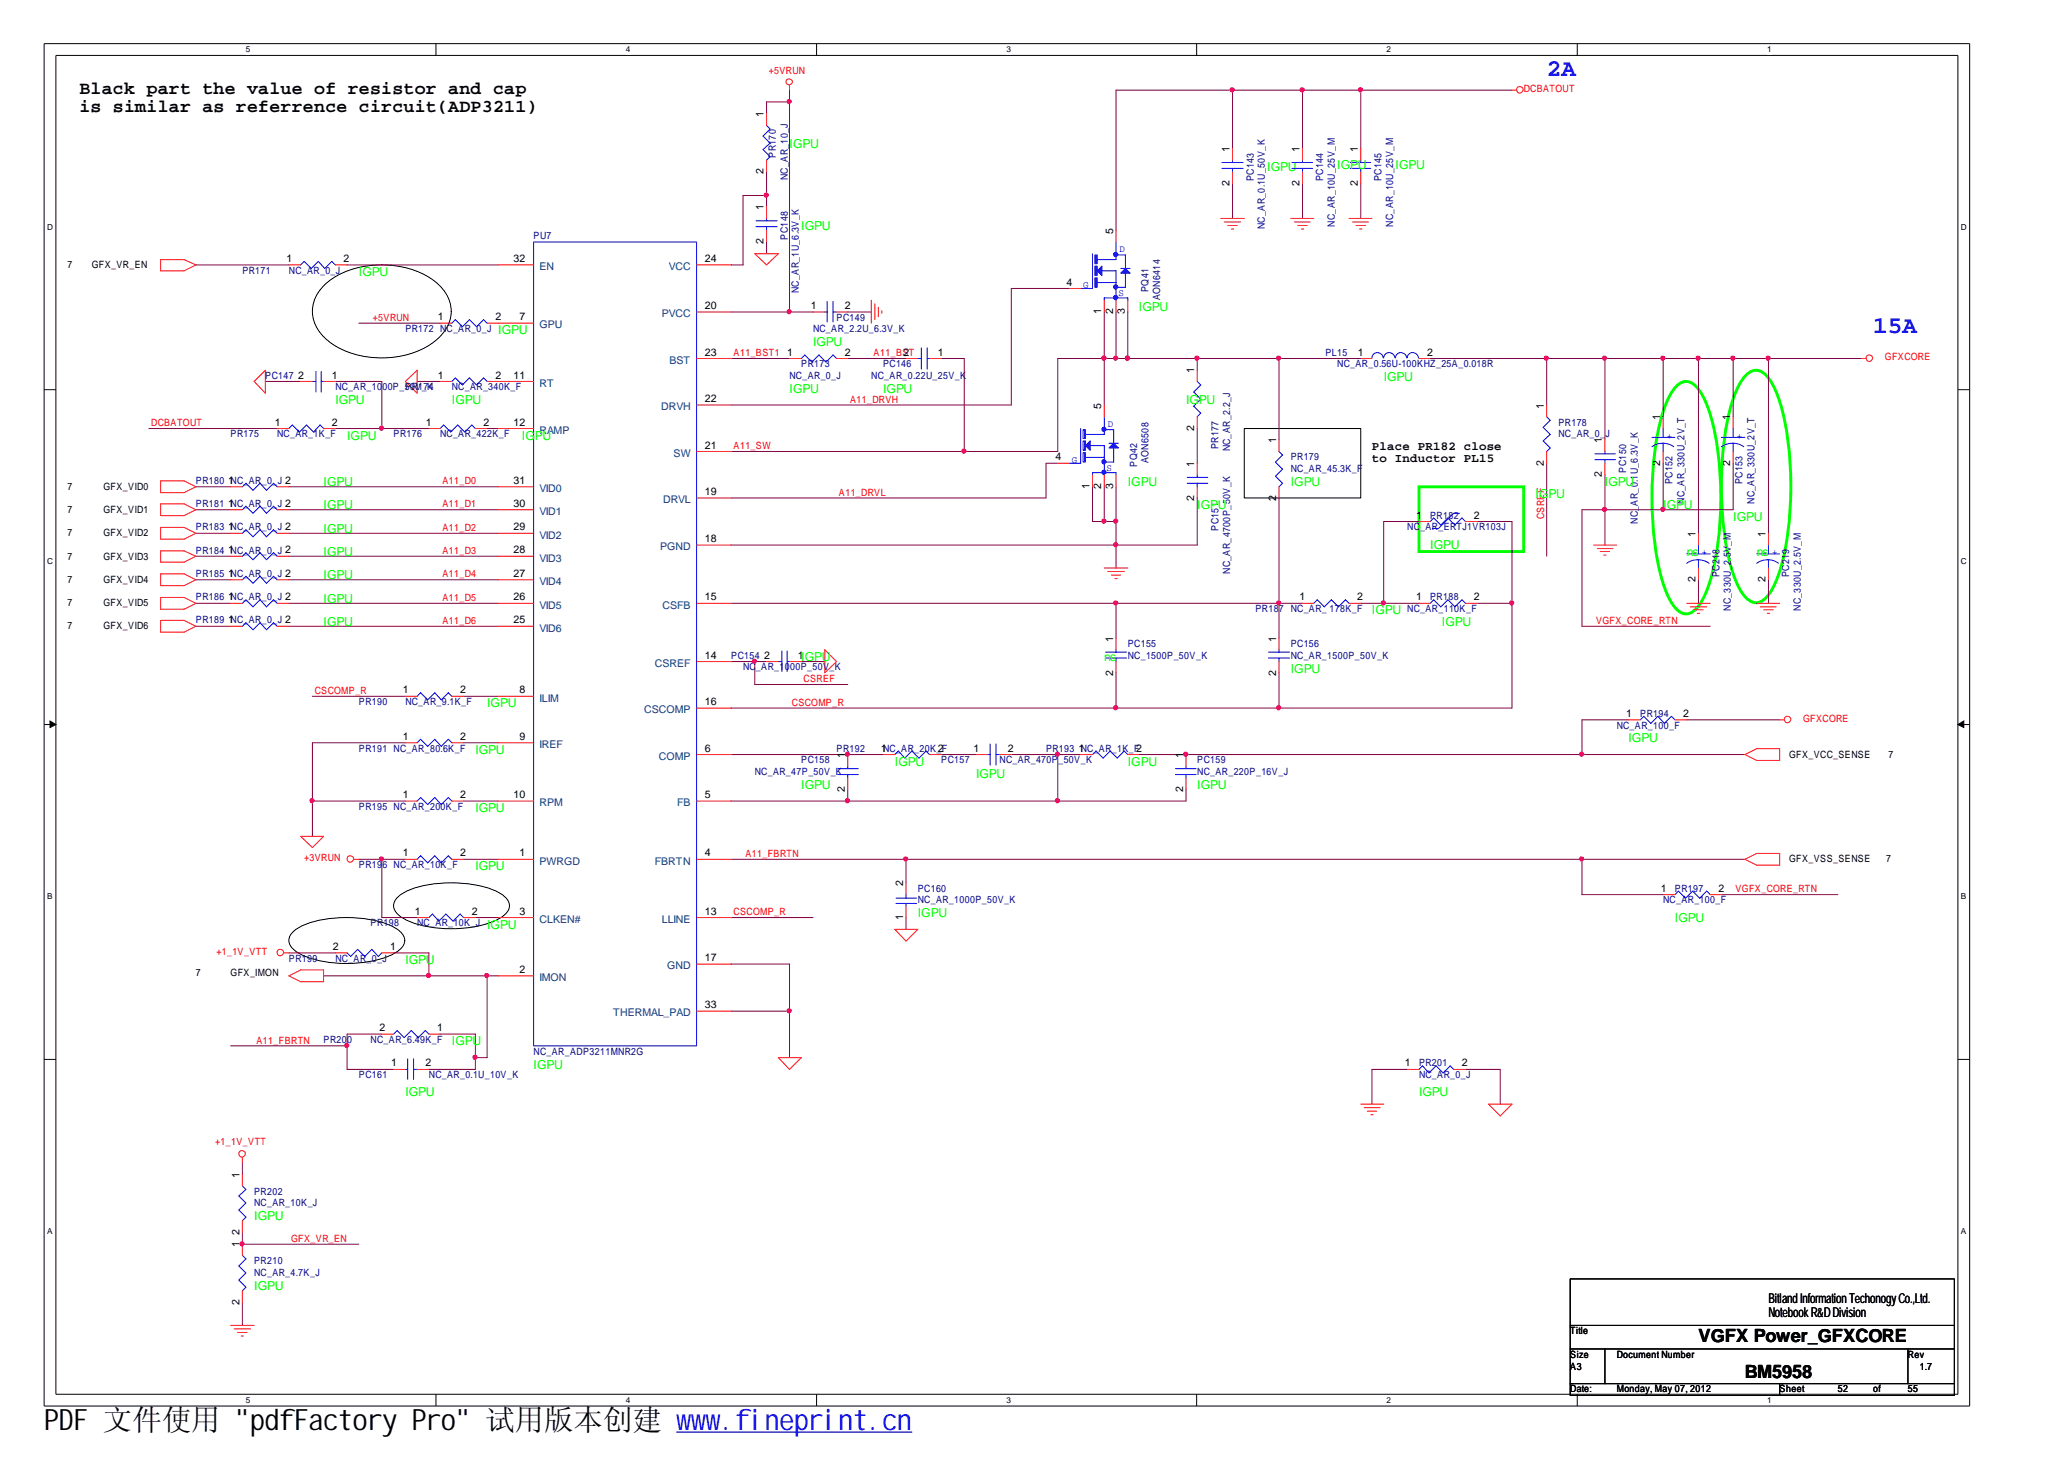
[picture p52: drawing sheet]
<svg xmlns="http://www.w3.org/2000/svg" width="297mm" height="210mm" viewBox="0 0 297 210" stroke-linecap="round" stroke-linejoin="round" font-family="sans-serif">
<defs><g id="words">
<text font-size="4.2" x="6.3" y="205.7">PDF 文件使用 &quot;pdfFactory Pro&quot; 试用版本创建 ww</text>
<text font-size="4.2" fill="#00f" x="99.5" y="205.7">w.fineprint.cn</text>
<g font-size="3.5" fill="#00f">
<text x="222.6" y="10.9">2A</text>
<text x="269.6" y="47.9">15A</text>
</g>
<g font-size="2.6">
<text x="11.4" y="13.5">Black part the value of resistor and cap</text>
<text x="11.4" y="16.1">is similar as referrence circuit(ADP3211)</text>
<text x="244.4" y="193.1">VGFX Power_GFXCORE</text>
<text x="251.1" y="198.2">BM5958</text>
</g>
<g font-size="1.9">
<text x="254.5" y="187.5">BitlllandInformatiiionTechonogyCo.,Ltd.</text>
<text x="254.5" y="189.4">NotebookR&amp;DDivision</text>
<text x="254.5" y="187.5">BitandInformatonTechonogyCo.,Ltd.</text>
</g>
<g font-size="1.8" fill="#0f0">
<text x="113.6" y="21.4">I</text>
<text x="114.1" y="21.4">GPU</text>
<text x="182.4" y="24.7">IGPU</text>
<text x="192.4" y="24.3">IGPU</text>
<text x="200.8" y="24.3">IGPU</text>
<text x="115.3" y="33">IGPU</text>
<text x="51.6" y="39.7">IGPU</text>
<text x="163.9" y="44.8">IGPU</text>
<text x="71.7" y="48.1">IGPU</text>
<text x="117" y="49.8">IGPU</text>
<text x="48.3" y="58.2">IGPU</text>
<text x="65" y="58.2">IGPU</text>
<text x="113.6" y="56.5">IGPU</text>
<text x="127.1" y="56.5">IGPU</text>
<text x="170.7" y="58.2">IGPU</text>
<text x="199.1" y="54.9">IGPU</text>
<text x="50" y="63.3">IGPU</text>
<text x="75.1" y="63.3">IG</text>
<text x="77" y="63.3">PU</text>
<text x="46.6" y="69.9">IGPU</text>
<text x="162.3" y="69.9">IGPU</text>
<text x="185.8" y="69.9">IGPU</text>
<text x="221" y="71.6">IG</text>
<text x="222.8" y="71.6">PU</text>
<text x="231" y="69.9">I</text>
<text x="231.5" y="69.9">GPU</text>
<text x="46.6" y="76.6">IGPU</text>
<text x="46.6" y="73.3">IGPU</text>
<text x="172.3" y="73.3">I</text>
<text x="172.8" y="73.3">GPU</text>
<text x="239.4" y="73.3">I</text>
<text x="239.9" y="73.3">GPU</text>
<text x="249.4" y="74.9">IGPU</text>
<text x="46.6" y="80">IGPU</text>
<text x="46.6" y="83.3">IGPU</text>
<text x="205.8" y="79">IGPU</text>
<text x="242.7" y="80">ns</text>
<text x="252.8" y="80">ns</text>
<text x="46.6" y="86.7">IGPU</text>
<text x="197.4" y="88.4">IGPU</text>
<text x="46.6" y="90">IGPU</text>
<text x="115.3" y="95.1">IGPU</text>
<text x="158.9" y="95.1">ns</text>
<text x="207.5" y="90">IGPU</text>
<text x="70.1" y="101.8">IGPU</text>
<text x="185.8" y="96.8">IGPU</text>
<text x="234.4" y="106.8">IGPU</text>
<text x="68.4" y="108.5">IGPU</text>
<text x="115.3" y="113.6">IGPU</text>
<text x="128.8" y="110.2">IGPU</text>
<text x="140.5" y="111.9">IGPU</text>
<text x="162.3" y="110.2">IGPU</text>
<text x="172.3" y="113.6">IGPU</text>
<text x="68.4" y="116.9">IGPU</text>
<text x="68.4" y="125.2">IGPU</text>
<text x="132.1" y="131.9">IGPU</text>
<text x="70.1" y="133.6">IGPU</text>
<text x="241" y="132.6">IGPU</text>
<text x="58.3" y="138.7">IGPU</text>
<text x="65" y="150.4">IGPU</text>
<text x="76.8" y="153.8">IGPU</text>
<text x="58.3" y="157.7">IGPU</text>
<text x="204.2" y="157.7">IGPU</text>
<text x="36.6" y="175.5">IGPU</text>
<text x="36.6" y="185.6">IGPU</text>
</g>
<g font-size="1.8">
<text x="197.4" y="64.7">Place PR182 close</text>
<text x="197.4" y="66.5">to Inductor PL15</text>
</g>
<g font-size="1.5">
<text x="109.9" y="16.9" transform="rotate(-90 109.9 16.9)">1</text>
<text x="177" y="21.9" transform="rotate(-90 177 21.9)">1</text>
<text x="187" y="21.9" transform="rotate(-90 187 21.9)">1</text>
<text x="195.4" y="21.9" transform="rotate(-90 195.4 21.9)">1</text>
<text x="109.9" y="25.1" transform="rotate(-90 109.9 25.1)">2</text>
<text x="177" y="26.8" transform="rotate(-90 177 26.8)">2</text>
<text x="187" y="26.8" transform="rotate(-90 187 26.8)">2</text>
<text x="195.4" y="26.8" transform="rotate(-90 195.4 26.8)">2</text>
<text x="109.9" y="35.2" transform="rotate(-90 109.9 35.2)">2</text>
<text x="109.9" y="30.2" transform="rotate(-90 109.9 30.2)">1</text>
<text x="160.2" y="33.6" transform="rotate(-90 160.2 33.6)">5</text>
<text x="41.2" y="37.7">1</text>
<text x="49.4" y="37.7">2</text>
<text x="73.9" y="37.7">32</text>
<text x="101.4" y="37.7">24</text>
<text x="153.5" y="41.1">4</text>
<text x="63" y="46.1">1</text>
<text x="71.3" y="46.1">2</text>
<text x="74.8" y="46.1">7</text>
<text x="101.4" y="44.5">20</text>
<text x="116.7" y="44.5">1</text>
<text x="121.6" y="44.5">2</text>
<text x="158.5" y="45.2" transform="rotate(-90 158.5 45.2)">1</text>
<text x="160.2" y="45.2" transform="rotate(-90 160.2 45.2)">2</text>
<text x="161.9" y="45.2" transform="rotate(-90 161.9 45.2)">3</text>
<text x="101.4" y="51.2">23</text>
<text x="113.3" y="51.2">1</text>
<text x="121.6" y="51.2">2</text>
<text x="130" y="51.2">2</text>
<text x="135" y="51.2">1</text>
<text x="171.9" y="53.7" transform="rotate(-90 171.9 53.7)">1</text>
<text x="195.4" y="51.2">1</text>
<text x="205.4" y="51.2">2</text>
<text x="42.9" y="54.5">2</text>
<text x="47.8" y="54.5">1</text>
<text x="63" y="54.5">1</text>
<text x="71.3" y="54.5">2</text>
<text x="73.9" y="54.5">11</text>
<text x="101.4" y="57.8">22</text>
<text x="158.5" y="58.8" transform="rotate(-90 158.5 58.8)">5</text>
<text x="222.2" y="58.8" transform="rotate(-90 222.2 58.8)">1</text>
<text x="39.5" y="61.2">1</text>
<text x="47.8" y="61.2">2</text>
<text x="61.3" y="61.2">1</text>
<text x="69.6" y="61.2">2</text>
<text x="73.9" y="61.2">12</text>
<text x="101.4" y="64.5">21</text>
<text x="171.9" y="62" transform="rotate(-90 171.9 62)">2</text>
<text x="183.6" y="63.8" transform="rotate(-90 183.6 63.8)">1</text>
<text x="230.5" y="63.8" transform="rotate(-90 230.5 63.8)">1</text>
<text x="238.9" y="60.5" transform="rotate(-90 238.9 60.5)">1</text>
<text x="249" y="60.5" transform="rotate(-90 249 60.5)">1</text>
<text x="32.9" y="69.6">1NC_AR_0_J 2</text>
<text x="73.9" y="69.6">31</text>
<text x="101.4" y="71.2">19</text>
<text x="151.9" y="66.2">4</text>
<text x="156.8" y="70.4" transform="rotate(-90 156.8 70.4)">1</text>
<text x="158.5" y="70.4" transform="rotate(-90 158.5 70.4)">2</text>
<text x="160.2" y="70.4" transform="rotate(-90 160.2 70.4)">3</text>
<text x="171.9" y="67.2" transform="rotate(-90 171.9 67.2)">1</text>
<text x="222.2" y="67" transform="rotate(-90 222.2 67)">2</text>
<text x="230.5" y="68.7" transform="rotate(-90 230.5 68.7)">2</text>
<text x="238.9" y="67" transform="rotate(-90 238.9 67)">2</text>
<text x="249" y="67" transform="rotate(-90 249 67)">2</text>
<text x="32.9" y="76.3">1NC_AR_0_J 2</text>
<text x="32.9" y="72.9">1NC_AR_0_J 2</text>
<text x="73.9" y="76.3">29</text>
<text x="73.9" y="72.9">30</text>
<text x="101.4" y="78">18</text>
<text x="171.9" y="72.1" transform="rotate(-90 171.9 72.1)">2</text>
<text x="183.6" y="72.1" transform="rotate(-90 183.6 72.1)">2</text>
<text x="203.8" y="74.6">1</text>
<text x="212.1" y="74.6">2</text>
<text x="244" y="77.2" transform="rotate(-90 244 77.2)">1</text>
<text x="254.1" y="77.2" transform="rotate(-90 254.1 77.2)">1</text>
<text x="32.9" y="79.6">1NC_AR_0_J 2</text>
<text x="32.9" y="83">1NC_AR_0_J 2</text>
<text x="73.9" y="83">27</text>
<text x="73.9" y="79.6">28</text>
<text x="244" y="83.7" transform="rotate(-90 244 83.7)">2</text>
<text x="254.1" y="83.7" transform="rotate(-90 254.1 83.7)">2</text>
<text x="32.9" y="86.4">1NC_AR_0_J 2</text>
<text x="32.9" y="89.7">1NC_AR_0_J 2</text>
<text x="73.9" y="89.7">25</text>
<text x="73.9" y="86.4">26</text>
<text x="101.4" y="86.4">15</text>
<text x="187" y="86.4">1</text>
<text x="195.3" y="86.4">2</text>
<text x="203.8" y="86.4">1</text>
<text x="212.1" y="86.4">2</text>
<text x="101.4" y="94.8">14</text>
<text x="110" y="94.8">2</text>
<text x="114.8" y="94.8">1</text>
<text x="160.2" y="92.3" transform="rotate(-90 160.2 92.3)">1</text>
<text x="183.6" y="92.3" transform="rotate(-90 183.6 92.3)">1</text>
<text x="58" y="99.8">1</text>
<text x="66.2" y="99.8">2</text>
<text x="74.8" y="99.8">8</text>
<text x="101.4" y="101.4">16</text>
<text x="160.2" y="97.2" transform="rotate(-90 160.2 97.2)">2</text>
<text x="183.6" y="97.2" transform="rotate(-90 183.6 97.2)">2</text>
<text x="58" y="106.4">1</text>
<text x="66.2" y="106.4">2</text>
<text x="74.8" y="106.4">9</text>
<text x="234" y="103.1">1</text>
<text x="242.2" y="103.1">2</text>
<text x="101.4" y="108.1">6</text>
<text x="121.6" y="114" transform="rotate(-90 121.6 114)">2</text>
<text x="121.6" y="109.1" transform="rotate(-90 121.6 109.1)">1</text>
<text x="126.7" y="108.1">1NC_AR_20K_F</text>
<text x="135" y="108.1">2</text>
<text x="140.1" y="108.1">1</text>
<text x="145" y="108.1">2</text>
<text x="155.2" y="108.1">1NC_AR_1K_F2</text>
<text x="170.3" y="114" transform="rotate(-90 170.3 114)">2</text>
<text x="170.3" y="109.1" transform="rotate(-90 170.3 109.1)">1</text>
<text x="58" y="114.8">1</text>
<text x="66.2" y="114.8">2</text>
<text x="73.9" y="114.8">10</text>
<text x="101.4" y="114.8">5</text>
<text x="58" y="123.2">1</text>
<text x="66.2" y="123.2">2</text>
<text x="74.8" y="123.2">1</text>
<text x="101.4" y="123.2">4</text>
<text x="59.7" y="131.6">1</text>
<text x="67.9" y="131.6">2</text>
<text x="74.8" y="131.6">3</text>
<text x="101.4" y="131.6">13</text>
<text x="130" y="127.5" transform="rotate(-90 130 127.5)">2</text>
<text x="239" y="128.3">1</text>
<text x="247.3" y="128.3">2</text>
<text x="47.9" y="136.7">2</text>
<text x="56.1" y="136.7">1</text>
<text x="130" y="132.3" transform="rotate(-90 130 132.3)">1</text>
<text x="74.8" y="140">2</text>
<text x="101.4" y="138.3">17</text>
<text x="54.6" y="148.4">2</text>
<text x="62.9" y="148.4">1</text>
<text x="101.4" y="145">33</text>
<text x="56.3" y="153.4">1</text>
<text x="61.2" y="153.4">2</text>
<text x="202.2" y="153.4">1</text>
<text x="210.4" y="153.4">2</text>
<text x="34.5" y="169.4" transform="rotate(-90 34.5 169.4)">1</text>
<text x="34.5" y="179.4" transform="rotate(-90 34.5 179.4)">1</text>
<text x="34.5" y="177.6" transform="rotate(-90 34.5 177.6)">2</text>
<text x="34.5" y="187.7" transform="rotate(-90 34.5 187.7)">2</text>
</g>
<g font-size="1.5" fill="#004080">
<text x="77.6" y="38.9">EN</text>
<text x="96.3" y="38.9">VCC</text>
<text x="77.6" y="47.3">GPU</text>
<text x="95.2" y="45.6">PVCC</text>
<text x="96.4" y="52.3">BST</text>
<text x="77.6" y="55.6">RT</text>
<text x="95.2" y="59">DRVH</text>
<text x="77.6" y="62.4">RAMP</text>
<text x="96.9" y="65.7">SW</text>
<text x="77.6" y="70.8">VID0</text>
<text x="77.6" y="77.5">VID2</text>
<text x="77.6" y="74.1">VID1</text>
<text x="95.4" y="72.4">DRVL</text>
<text x="77.6" y="80.8">VID3</text>
<text x="95" y="79.2">PGND</text>
<text x="77.6" y="87.6">VID5</text>
<text x="77.6" y="84.2">VID4</text>
<text x="95.3" y="87.6">CSFB</text>
<text x="77.6" y="90.9">VID6</text>
<text x="94.2" y="95.9">CSREF</text>
<text x="77.6" y="100.9">ILIM</text>
<text x="77.6" y="107.6">IREF</text>
<text x="92.7" y="102.6">CSCOMP</text>
<text x="94.8" y="109.3">COMP</text>
<text x="77.6" y="116">RPM</text>
<text x="97.5" y="116">FB</text>
<text x="77.6" y="124.4">PWRGD</text>
<text x="94.2" y="124.4">FBRTN</text>
<text x="77.6" y="132.8">CLKEN#</text>
<text x="95.2" y="132.8">LLINE</text>
<text x="77.6" y="141.2">IMON</text>
<text x="96" y="139.5">GND</text>
<text x="88.2" y="146.2">THERMAL_PAD</text>
</g>
<g font-size="1.4" fill="#f00">
<text x="110.7" y="10.6">+5VRUN</text>
<text x="219.3" y="13.3">DCBATOUT</text>
<text x="53.7" y="46.2">+5VRUN</text>
<text x="105.6" y="51.2">A11_BST1</text>
<text x="125.7" y="51.2">A11_BST</text>
<text x="271.3" y="51.8">GFXCORE</text>
<text x="122.3" y="57.9">A11_DRVH</text>
<text x="21.8" y="61.3">DCBATOUT</text>
<text x="105.6" y="64.6">A11_SW</text>
<text x="63.7" y="69.7">A11_D0</text>
<text x="120.7" y="71.3">A11_DRVL</text>
<text x="63.7" y="73">A11_D1</text>
<text x="63.7" y="76.4">A11_D2</text>
<text x="222.2" y="74.7" transform="rotate(-90 222.2 74.7)">CSREF</text>
<text x="63.7" y="79.7">A11_D3</text>
<text x="63.7" y="83.1">A11_D4</text>
<text x="63.7" y="86.5">A11_D5</text>
<text x="63.7" y="89.8">A11_D6</text>
<text x="229.7" y="89.8">VGFX_CORE_RTN</text>
<text x="45.3" y="99.8">CSCOMP_R</text>
<text x="114" y="101.5">CSCOMP_R</text>
<text x="115.7" y="98.1">CSREF</text>
<text x="259.5" y="103.8">GFXCORE</text>
<text x="43.8" y="123.9">+3VRUN</text>
<text x="107.3" y="123.3">A11_FBRTN</text>
<text x="105.6" y="131.7">CSCOMP_R</text>
<text x="249.8" y="128.4">VGFX_CORE_RTN</text>
<text x="31.2" y="137.3">+1_1V_VTT</text>
<text x="36.9" y="150.1">A11_FBRTN</text>
<text x="31" y="164.8">+1_1V_VTT</text>
<text x="41.9" y="178.7">GFX_VR_EN</text>
</g>
<g font-size="1.4" fill="#000080">
<text x="111.7" y="22.7" transform="rotate(-90 111.7 22.7)">PR170</text>
<text x="113.4" y="25.9" transform="rotate(-90 113.4 25.9)">NC_AR_10_J</text>
<text x="180.4" y="26.1" transform="rotate(-90 180.4 26.1)">PC143</text>
<text x="190.4" y="26.1" transform="rotate(-90 190.4 26.1)">PC144</text>
<text x="198.8" y="26.1" transform="rotate(-90 198.8 26.1)">PC145</text>
<text x="76.8" y="34.4">PU7</text>
<text x="113.4" y="34.5" transform="rotate(-90 113.4 34.5)">PC148</text>
<text x="182" y="32.9" transform="rotate(-90 182 32.9)">NC_AR_0.1U_50V_K</text>
<text x="192.1" y="32.6" transform="rotate(-90 192.1 32.6)">NC_AR_10U_25V_M</text>
<text x="200.5" y="32.6" transform="rotate(-90 200.5 32.6)">NC_AR_10U_25V_M</text>
<text x="34.9" y="39.4">PR171</text>
<text x="41.6" y="39.4">NC_AR_0_J</text>
<text x="58.3" y="47.8">PR172 NC_AR_0_J</text>
<text x="115" y="42.2" transform="rotate(-90 115 42.2)">NC_AR_1U_6.3V_K</text>
<text x="117" y="47.8">NC_AR_2.2U_6.3V_K</text>
<text x="120.4" y="46.2">PC149</text>
<text x="165.3" y="42" transform="rotate(-90 165.3 42)">PQ41</text>
<text x="167" y="43.2" transform="rotate(-90 167 43.2)">AON6414</text>
<text x="115.3" y="52.8">PR173</text>
<text x="127.1" y="52.8">PC146</text>
<text x="190.8" y="51.2">PL15</text>
<text x="192.4" y="52.8">NC_AR_0.56U-100KHZ_25A_0.018R</text>
<text x="38.2" y="54.5">PC147</text>
<text x="48.3" y="56.1">NC_AR_1000P_50V174</text>
<text x="58.3" y="56.1">PR</text>
<text x="60.7" y="56.1">_K</text>
<text x="65" y="56.1">NC_AR_340K_F</text>
<text x="113.6" y="54.5">NC_AR_0_J</text>
<text x="125.4" y="54.5">NC_AR_0.22U_25V_K</text>
<text x="33.2" y="62.9">PR175</text>
<text x="39.9" y="62.9">NC_AR_1K_F</text>
<text x="56.6" y="62.9">PR176</text>
<text x="63.3" y="62.9">NC_AR_422K_F</text>
<text x="175.3" y="64.6" transform="rotate(-90 175.3 64.6)">PR177</text>
<text x="177" y="65" transform="rotate(-90 177 65)">NC_AR_2.2_J</text>
<text x="224.3" y="61.2">PR178</text>
<text x="224.3" y="62.9">NC_AR_0_J</text>
<text x="28.2" y="69.6">PR180</text>
<text x="163.7" y="67.2" transform="rotate(-90 163.7 67.2)">PQ42</text>
<text x="165.3" y="66.6" transform="rotate(-90 165.3 66.6)">AON6508</text>
<text x="185.8" y="66.2">PR179</text>
<text x="185.8" y="67.9">NC_AR_45.3K_F</text>
<text x="234" y="68" transform="rotate(-90 234 68)">PC150</text>
<text x="240.7" y="69.7" transform="rotate(-90 240.7 69.7)">PC152</text>
<text x="250.8" y="69.7" transform="rotate(-90 250.8 69.7)">PC153</text>
<text x="28.2" y="76.3">PR183</text>
<text x="28.2" y="72.9">PR181</text>
<text x="175.3" y="76.4" transform="rotate(-90 175.3 76.4)">PC151</text>
<text x="202.5" y="76.3">NC</text>
<text x="204.4" y="76.3">_AR_ERTJ1VR103J</text>
<text x="205.8" y="74.6">PR182</text>
<text x="235.7" y="75.4" transform="rotate(-90 235.7 75.4)">NC_AR_0.1U_6.3V_K</text>
<text x="242.4" y="72.5" transform="rotate(-90 242.4 72.5)">NC_AR_330U_2V_T</text>
<text x="252.5" y="72.5" transform="rotate(-90 252.5 72.5)">NC_AR_330U_2V_T</text>
<text x="28.2" y="79.7">PR184</text>
<text x="28.2" y="83">PR185</text>
<text x="177" y="82.6" transform="rotate(-90 177 82.6)">NC_AR_4700P_50V_K</text>
<text x="247.5" y="83.1" transform="rotate(-90 247.5 83.1)">PC218</text>
<text x="257.5" y="83.1" transform="rotate(-90 257.5 83.1)">PC219</text>
<text x="28.2" y="86.4">PR186</text>
<text x="28.2" y="89.7">PR189</text>
<text x="180.7" y="88.1">PR187 NC_AR_ 178K_F</text>
<text x="202.5" y="88.1">NC_AR_110K_F</text>
<text x="205.8" y="86.4">PR188</text>
<text x="249.1" y="87.9" transform="rotate(-90 249.1 87.9)">NC_330U_2.5V_M</text>
<text x="259.2" y="87.9" transform="rotate(-90 259.2 87.9)">NC_330U_2.5V_M</text>
<text x="105.2" y="94.8">PC154</text>
<text x="162.3" y="93.1">PC155</text>
<text x="162.3" y="94.8">NC_1500P_50V_K</text>
<text x="185.8" y="93.1">PC156</text>
<text x="185.8" y="94.8">NC_AR_1500P_50V_K</text>
<text x="51.6" y="101.4">PR190</text>
<text x="58.3" y="101.4">NC_AR_9.1K_F</text>
<text x="106.9" y="96.4">NC</text>
<text x="108.8" y="96.4">_AR_1000P_50V_K</text>
<text x="232.7" y="104.8">NC_AR_100_F</text>
<text x="236.1" y="103.1">PR194</text>
<text x="51.6" y="108.1">PR191 NC_AR_80.6K_F</text>
<text x="108.6" y="111.5">NC_AR_47P_50V_K</text>
<text x="115.3" y="109.8">PC158</text>
<text x="120.4" y="108.1">PR192</text>
<text x="135.5" y="109.8">PC157</text>
<text x="143.8" y="109.8">NC_AR_470P</text>
<text x="150.5" y="108.1">PR193</text>
<text x="152.3" y="109.8">_50V_K</text>
<text x="172.3" y="109.8">PC159</text>
<text x="172.3" y="111.5">NC_AR_220P_16V_J</text>
<text x="51.6" y="116.5">PR195 NC_AR_200K_F</text>
<text x="51.6" y="124.9">PR19</text>
<text x="55" y="124.9">6 NC_AR_10K_F</text>
<text x="132.1" y="128.3">PC160</text>
<text x="132.1" y="130">NC_AR_1000P_50V_K</text>
<text x="239.4" y="130">NC_AR_100_F</text>
<text x="241" y="128.3">PR197</text>
<text x="53.3" y="133.3">PR198</text>
<text x="60" y="133.3">NC_AR_10K_J</text>
<text x="41.6" y="138.4">PR199</text>
<text x="48.3" y="138.4">NC_AR_0_J</text>
<text x="46.6" y="150">PR200</text>
<text x="51.6" y="155.1">PC161</text>
<text x="53.3" y="150">NC_AR_6.49K_F</text>
<text x="61.7" y="155.1">NC_AR_0.1U_10V_K</text>
<text x="76.8" y="151.7">NC_AR_ADP3211MNR2G</text>
<text x="204.2" y="153.4">PR201</text>
<text x="204.2" y="155.1">NC_AR_0_J</text>
<text x="36.6" y="171.9">PR202</text>
<text x="36.6" y="173.5">NC_AR_10K_J</text>
<text x="36.6" y="181.9">PR210</text>
<text x="36.6" y="183.6">NC_AR_4.7K_J</text>
</g>
<g font-size="1.4">
<text x="9.7" y="38.6">7</text>
<text x="13.2" y="38.6">GFX_VR_EN</text>
<text x="9.7" y="70.5">7</text>
<text x="14.9" y="70.5">GFX_VID0</text>
<text x="9.7" y="73.8">7</text>
<text x="9.7" y="77.1">7</text>
<text x="14.9" y="73.8">GFX_VID1</text>
<text x="14.9" y="77.1">GFX_VID2</text>
<text x="9.7" y="80.5">7</text>
<text x="9.7" y="83.8">7</text>
<text x="14.9" y="80.5">GFX_VID3</text>
<text x="14.9" y="83.8">GFX_VID4</text>
<text x="9.7" y="87.2">7</text>
<text x="14.9" y="87.2">GFX_VID5</text>
<text x="9.7" y="90.5">7</text>
<text x="14.9" y="90.5">GFX_VID6</text>
<text x="257.5" y="109">GFX_VCC_SENSE</text>
<text x="271.8" y="109">7</text>
<text x="257.5" y="124.1">GFX_VSS_SENSE</text>
<text x="271.4" y="124.1">7</text>
<text x="28.2" y="140.5">7</text>
<text x="33.2" y="140.5">GFX_IMON</text>
<text x="226" y="192">Title</text>
<text x="226" y="195.3">Size</text>
<text x="226" y="197">A3</text>
<text x="232.7" y="195.3">Document Number</text>
<text x="274.6" y="195.3">Rev</text>
<text x="276.3" y="197">1.7</text>
<text x="226" y="200.3">Date:</text>
<text x="232.7" y="200.3">Monday, May 07, 2012</text>
<text x="256.1" y="200.3">Sheet</text>
<text x="264.5" y="200.3">52</text>
<text x="269.6" y="200.3">of</text>
<text x="274.6" y="200.3">55</text>
</g>
<g font-size="1.4" fill="#00f">
<text x="155.9" y="41.4">G</text>
<text x="161.1" y="36.3">D</text>
<text x="161" y="42.6">S</text>
<text x="159.4" y="61.4">D</text>
<text x="239.9" y="63.1">+</text>
<text x="249.9" y="63.1">+</text>
<text x="154.3" y="66.6">G</text>
<text x="159.3" y="67.7">S</text>
<text x="244.9" y="79.9">+</text>
<text x="255" y="79.9">+</text>
</g>
<g font-size="1.2">
<text x="35.4" y="7.5">5</text>
<text x="90.1" y="7.5">4</text>
<text x="144.9" y="7.5">3</text>
<text x="199.6" y="7.5">2</text>
<text x="254.3" y="7.5">1</text>
<text x="6.8" y="33.1">D</text>
<text x="282.2" y="33.1">D</text>
<text x="6.8" y="81.2">C</text>
<text x="282.2" y="81.2">C</text>
<text x="6.8" y="129.4">B</text>
<text x="282.2" y="129.4">B</text>
<text x="6.8" y="177.6">A</text>
<text x="282.2" y="177.6">A</text>
<text x="35.4" y="201.9">5</text>
<text x="90.1" y="201.9">4</text>
<text x="144.9" y="201.9">3</text>
<text x="199.6" y="201.9">2</text>
<text x="254.3" y="201.9">1</text>
</g>
</g></defs>
<path d="M6.3 6.3h277.2v196h-277.2zM8 8h273.8v192.6h-273.8z" fill="none" stroke="#000" stroke-width=".14"/>
<g fill="#fff">
<path d="M35.4 6.4h.6v1.4h-.6z"/>
<path d="M35.4 200.8h.6v1.3h-.6z"/>
</g>
<path d="M62.7 6.3v1.7M62.7 200.6v1.7" fill="none" stroke="#000" stroke-width=".14"/>
<g fill="#fff">
<path d="M90.1 6.4h.6v1.4h-.6z"/>
<path d="M90.1 200.8h.6v1.3h-.6z"/>
</g>
<path d="M117.5 6.3v1.7M117.5 200.6v1.7" fill="none" stroke="#000" stroke-width=".14"/>
<g fill="#fff">
<path d="M144.9 6.4h.6v1.4h-.6z"/>
<path d="M144.9 200.8h.6v1.3h-.6z"/>
</g>
<path d="M172.2 6.3v1.7M172.2 200.6v1.7" fill="none" stroke="#000" stroke-width=".14"/>
<g fill="#fff">
<path d="M199.6 6.4h.6v1.4h-.6z"/>
<path d="M199.6 200.8h.6v1.3h-.6z"/>
</g>
<path d="M227 6.3v1.7M227 200.6v1.7" fill="none" stroke="#000" stroke-width=".14"/>
<g fill="#fff">
<path d="M254.3 6.4h.6v1.4h-.6z"/>
<path d="M254.3 200.8h.6v1.3h-.6z"/>
<path d="M6.8 32h.7v1.4h-.7z"/>
<path d="M282.2 32h.8v1.4h-.8z"/>
<path d="M6.8 80.1h.7v1.4h-.7z"/>
<path d="M282.2 80.1h.8v1.4h-.8z"/>
</g>
<path d="M6.3 56.1h1.7M281.8 56.1h1.7" fill="none" stroke="#000" stroke-width=".14"/>
<g fill="#fff">
<path d="M6.8 128.3h.7v1.3h-.7z"/>
<path d="M282.2 128.3h.8v1.3h-.8z"/>
</g>
<path d="M6.3 104.2h1.7M281.8 104.2h1.7" fill="none" stroke="#000" stroke-width=".14"/>
<g fill="#000" stroke="#000" stroke-width=".14">
<path d="M7.2 103.7l.8 .5-.8 .5z" fill-rule="evenodd"/>
<path d="M281.8 104.2l.8-.5v1z" fill-rule="evenodd"/>
</g>
<g fill="#fff">
<path d="M6.8 176.5h.7v1.3h-.7z"/>
<path d="M282.2 176.5h.8v1.3h-.8z"/>
</g>
<path d="M179.1 61.7h16.7v9.9h-16.7zM6.3 152.4h1.7M281.8 152.4h1.7M226 184h55.3v16.8h-55.3zM226 190.7h55.3M226 194.1h55.3M226 199.1h55.3M231 194.1v5M256.1 199.1v1.7M274.6 194.1v5" fill="none" stroke="#000" stroke-width=".14"/>
<path d="M241.5 55.3a1.67 1.67 0 0 1 2.3 0 11.1 11.1 0 0 1 2.7 5.8 48.7 48.7 0 0 1-.3 22.3 10 10 0 0 1-2.4 4.5 1.65 1.65 0 0 1-2.3 0 11.2 11.2 0 0 1-2.7-5.9 50.1 50.1 0 0 1 .4-22.2 9.8 9.8 0 0 1 2.3-4.5zM251 54.2a1.94 1.94 0 0 1 3.4 0 16 16 0 0 1 2.5 6.8 48.9 48.9 0 0 1-.7 20.8 10 10 0 0 1-2.3 4.5 1.69 1.69 0 0 1-2.3 0 8.5 8.5 0 0 1-2.4-4.5 48.9 48.9 0 0 1 0-23.7 11.2 11.2 0 0 1 1.8-3.9zM204.2 70h15.1v9.3h-15.1z" fill="none" stroke="#0f0" stroke-width=".42"/>
<path d="M46.3 41.4a11.5 11.5 0 0 1 8.6-3.3 11.6 11.6 0 0 1 8.7 3.3 5 5 0 0 1-.7 7.5 13.3 13.3 0 0 1-13 1.7 7.5 7.5 0 0 1-4.9-4.9 4.9 4.9 0 0 1 1.3-4.3zM42 134.3a8.7 8.7 0 0 1 5.3-2.1 17.3 17.3 0 0 1 9.3 1.1 2.51 2.51 0 0 1 1.7 2 2.52 2.52 0 0 1-1.7 1.9 17.2 17.2 0 0 1-13.4 0 2.5 2.5 0 0 1-1.6-1.9l.1-.5zM57.1 129.3a8.7 8.7 0 0 1 5.2-2.1 17.3 17.3 0 0 1 9.4 1.1 2.51 2.51 0 0 1 1.6 2 2.52 2.52 0 0 1-1.6 1.9 17.2 17.2 0 0 1-13.5 0 2.5 2.5 0 0 1-1.6-1.9l.2-.5z" fill="none" stroke="#000" stroke-width=".14" stroke-dasharray=".3 .1 .1 .1 .1 .1"/>
<g fill="none" stroke="#800040" stroke-width=".14">
<path d="M113.6 13v31.9M113.6 14.7h-3.3v1.7M177.4 13v8.4M187.5 13v8.4M195.8 13v8.4M217.6 13h-57v20.1M28.2 38.1h13.4M50 38.1h21.7M110.3 28.1h-3.4v10h-1.7M110.3 24.7v5M110.3 34.8v1.7M177.4 26.4v5"/>
<path d="M187.5 26.4v5M195.8 26.4v5M38.2 54.9h5.1M48.3 54.9h6.6v6.8M51.6 46.5h11.7M60 54.9h3.3M105.2 44.9h11.8M105.2 51.6h8.4M122 44.9h3.4M122 51.6h8.4M135.5 51.6h3.3v13.4M153.9 41.5h-8.4v16.8h-40.3"/>
<path d="M158.9 44.9v13.4M160.6 44.9v6.7M162.3 44.9v6.7M172.3 51.6v1.7M184.1 51.6v11.7M195.8 51.6h-43.6v13.4h-47M205.8 51.6h62.1M222.6 51.6v6.7M231 51.6v11.7M239.4 51.6v8.4M244.4 51.6v25.1M249.4 51.6v8.4"/>
<path d="M254.5 51.6v25.1M21.4 61.7h18.5M28.2 73.3h5M28.2 70h5M28.2 76.7h5M41.6 73.3h30.1M41.6 70h30.1M41.6 76.7h30.1M48.3 61.7h13.4M70.1 61.7h1.6M152.2 66.6h-1.7v5h-45.3M157.2 70v5h3.4"/>
<path d="M158.9 70v5M160.6 70v11.7M172.3 61.7v4.9M172.3 71.6v6.8h-67.1M184.1 71.6v20.2M204.2 75h-5.1v11.8M212.6 75h5v26.9h-112.4M222.6 66.6v13.4M231 68.3v10.1M239.4 66.6v6.7M249.4 66.6v6.7h-21.7v16.8h18.4M28.2 86.8h5"/>
<path d="M28.2 90.1h5M28.2 80h5M28.2 83.4h5M41.6 86.8h30.1M41.6 90.1h30.1M41.6 80h30.1M41.6 83.4h30.1M105.2 86.8h82.3M105.2 95.2h5.1M108.6 95.2v3.3h13.4M115.3 95.2h3.4M160.6 86.8v5"/>
<path d="M160.6 96.8v5.1M184.1 96.8v5.1M195.8 86.8h8.4M212.6 86.8h5M244.4 83.4v3.4M254.5 83.4v3.4M45 115.2h13.3M45 100.2h13.3M58.3 106.9h-13.3v13.4M66.7 115.2h5M66.7 106.9h5M66.7 100.2h5"/>
<path d="M105.2 108.6h21.9M122 113.6v1.6M135.5 108.6h5M145.5 108.6h10M152.2 108.6v6.6M163.9 108.6h87.2M170.7 113.6v1.6h-65.5M234.4 103.6h-6.7v5M242.7 103.6h13.4M41.6 137.1h6.7M51.6 123.6h6.7M54.9 123.6v8.4h5.1"/>
<path d="M56.6 137.1h5.1v3.3M66.7 123.6h5M68.4 132h3.3M105.2 123.6h145.9M105.2 138.7h8.4v13.5M105.2 132h11.8M130.4 123.6v3.4M130.4 132v1.7M227.7 123.6v5.1h11.7M247.7 128.7h16.8M33.2 150.5h16.8M46.6 140.4h25.1"/>
<path d="M54.9 148.8h-4.9v5.1h6.6M63.3 148.8h5.1v5.1h-6.7M70.1 140.4v11.8h-1.7M105.2 145.5h8.4M202.5 153.9h-5.1v4.9M210.9 153.9h5v4.9M34.9 167.2v1.7M34.9 177.3v1.7h16.7M34.9 187.4v3.3"/>
</g>
<g fill="#f0f" stroke="#f0f" stroke-width=".14">
<circle cx="44.9" cy="115.2" r=".31"/>
<circle cx="217.5" cy="86.7" r=".31"/>
<circle cx="160.6" cy="101.8" r=".31"/>
<circle cx="162.3" cy="51.5" r=".31"/>
<circle cx="160.6" cy="51.5" r=".31"/>
<circle cx="158.9" cy="51.5" r=".31"/>
<circle cx="184" cy="101.8" r=".31"/>
<circle cx="170.6" cy="108.5" r=".31"/>
<circle cx="184" cy="51.5" r=".31"/>
<circle cx="172.2" cy="51.5" r=".31"/>
<circle cx="184" cy="86.7" r=".31"/>
<circle cx="152.2" cy="108.5" r=".31"/>
<circle cx="113.6" cy="145.4" r=".31"/>
<circle cx="249.4" cy="51.5" r=".31"/>
<circle cx="230.9" cy="51.5" r=".31"/>
<circle cx="239.3" cy="73.3" r=".31"/>
<circle cx="230.9" cy="73.3" r=".31"/>
<circle cx="239.3" cy="51.5" r=".31"/>
<circle cx="244.4" cy="51.5" r=".31"/>
<circle cx="110.3" cy="28.1" r=".31"/>
<circle cx="152.2" cy="115.2" r=".31"/>
<circle cx="54.9" cy="61.6" r=".31"/>
<circle cx="195.8" cy="12.9" r=".31"/>
<circle cx="187.4" cy="12.9" r=".31"/>
<circle cx="177.3" cy="12.9" r=".31"/>
<circle cx="34.8" cy="178.9" r=".31"/>
<circle cx="222.5" cy="51.5" r=".31"/>
<circle cx="122" cy="108.5" r=".31"/>
<circle cx="122" cy="115.2" r=".31"/>
<circle cx="227.6" cy="108.5" r=".31"/>
<circle cx="138.7" cy="64.9" r=".31"/>
<circle cx="199.1" cy="86.7" r=".31"/>
<circle cx="108.6" cy="95.1" r=".31"/>
<circle cx="227.6" cy="123.6" r=".31"/>
<circle cx="160.6" cy="78.4" r=".31"/>
<circle cx="160.6" cy="75" r=".31"/>
<circle cx="158.9" cy="75" r=".31"/>
<circle cx="113.6" cy="44.8" r=".31"/>
<circle cx="113.6" cy="14.6" r=".31"/>
<circle cx="160.6" cy="86.7" r=".31"/>
<circle cx="68.4" cy="152.1" r=".31"/>
<circle cx="70.1" cy="140.3" r=".31"/>
<circle cx="61.7" cy="140.3" r=".31"/>
<circle cx="49.9" cy="150.4" r=".31"/>
<circle cx="54.9" cy="123.6" r=".31"/>
<circle cx="254.5" cy="51.5" r=".31"/>
<circle cx="130.3" cy="123.6" r=".31"/>
</g>
<g fill="none" stroke="#f00" stroke-width=".14">
<path d="M110.3 16.4v1.6M113.6 12.3v.7M217.6 13h.7M23.1 37.4h3.4l1.7 .7-1.7 .9h-3.4zM71.7 38.1h5.1M100.2 38.1h5M108.6 36.5h3.4l-1.7 1.6zM110.3 23v1.7M110.3 29.7v1.7M110.3 33.1v1.7M175.7 31.4h3.4M176.2 31.9h2.4"/>
<path d="M176.7 32.4h1.4M177.2 32.9h.3M185.8 31.4h3.3M186.3 31.9h2.3M186.8 32.4h1.3M187.3 32.9h.3M194.1 31.4h3.3M194.6 31.9h2.3M195.2 32.4h1.3M195.7 32.9h.3M38.2 53.3v3.3l-1.6-1.7zM58.3 54.9l1.7-1.6v3.3z"/>
<path d="M71.7 46.5h5.1M71.7 54.9h5.1M100.2 51.6h5M100.2 44.9h5M100.2 58.3h5M117 44.9h1.7M120.4 44.9h1.6M125.4 43.2v3.3M125.9 43.7v2.3M126.4 44.2v1.4M126.9 44.7v.4M172.3 53.3v1.6"/>
<path d="M172.3 60v1.7M195.8 51.6h1.6M204.2 51.6h1.6M222.6 58.3v1.7M239.4 60v1.7M267.9 51.6h.7M23.1 69.2h3.4l1.7 .8-1.7 .9h-3.4zM23.1 72.5h3.4l1.7 .8-1.7 .9h-3.4zM23.1 75.9h3.4l1.7 .8-1.7 .9h-3.4zM23.1 79.3h3.4l1.7 .7-1.7 .9h-3.4zM33.2 76.7h1.7M39.9 61.7h1.7"/>
<path d="M39.9 76.7h1.7M46.6 61.7h1.7M71.7 61.7h5.1M71.7 76.7h5.1M71.7 73.3h5.1M71.7 70h5.1M100.2 78.4h5M100.2 71.6h5M100.2 65h5M172.3 66.6v1.7M172.3 70v1.6M222.6 65v1.6"/>
<path d="M229.4 78.4h3.3M229.9 78.9h2.3M230.3 79.3h1.3M230.8 79.9h.3M239.4 65v1.6M244.4 76.7v1.7M23.1 86h3.4l1.7 .8-1.7 .8h-3.4zM23.1 82.6h3.4l1.7 .8-1.7 .9h-3.4zM23.1 89.3h3.4l1.7 .8-1.7 .8h-3.4zM33.2 86.8h1.7M39.9 86.8h1.7M71.7 86.8h5.1"/>
<path d="M71.7 90.1h5.1M71.7 83.4h5.1M71.7 80h5.1M100.2 86.8h5M100.2 95.2h5M118.7 93.5l1.7 1.7-1.7 1.6zM158.9 81.7h3.4M159.4 82.2h2.4M159.9 82.7h1.4M160.4 83.2h.4M204.2 86.8h1.6M210.9 86.8h1.7"/>
<path d="M242.7 86.8h3.4M243.2 87.3h2.4M243.8 87.7h1.3M244.3 88.2h.3M244.4 81.7v1.7M252.8 86.8h3.3M253.3 87.3h2.3M253.8 87.7h1.4M254.3 88.2h.4M58.3 106.9h1.7M65 106.9h1.7M71.7 115.2h5.1"/>
<path d="M71.7 100.2h5.1M71.7 106.9h5.1M100.2 115.2h5M100.2 108.6h5M100.2 101.9h5M127.1 108.6h1.7M133.8 108.6h1.7M251.1 108.6l1.7-.9h3.3v1.7h-3.3zM256.1 103.6h.7M40.9 137.1h.7M43.3 120.3h3.3l-1.6 1.6zM48.3 137.1h1.7"/>
<path d="M51 123.6h.6M54.9 137.1h1.7M58.3 123.6h1.7M60 132h1.7M65 123.6h1.7M66.7 132h1.7M71.7 123.6h5.1M71.7 132h5.1M100.2 123.6h5M100.2 132h5M100.2 138.7h5M128.8 133.7h3.3l-1.7 1.7z"/>
<path d="M130.4 127v1.7M130.4 130.3v1.7M239.4 128.7h1.6M246.1 128.7h1.6M251.1 123.6l1.7-.8h3.3v1.7h-3.3zM41.6 140.4l1.7-.9h3.3v1.7h-3.3zM71.7 140.4h5.1M100.2 145.5h5M112 152.2h3.3l-1.7 1.7zM195.8 158.8h3.3M196.3 159.4h2.3M196.8 159.9h1.3"/>
<path d="M202.5 153.9h1.7M209.2 153.9h1.7M214.2 158.8h3.4l-1.7 1.7zM34.9 166.6v.6M197.3 160.4h.3M33.2 190.7h3.4M33.7 191.2h2.4M34.2 191.7h1.4M34.7 192.2h.4"/>
<circle cx="113.6" cy="11.8" r=".45"/>
<circle cx="218.7" cy="12.9" r=".48"/>
<circle cx="269" cy="51.5" r=".48"/>
<circle cx="257.3" cy="103.5" r=".48"/>
<circle cx="40.3" cy="137" r=".48"/>
<circle cx="50.4" cy="123.6" r=".48"/>
<circle cx="34.8" cy="166" r=".48"/>
</g>
<g fill="none" stroke="#00f" stroke-width=".14">
<path d="M110.3 18l.5 .6-1 1 1 1-1 .9 1 1-.5 .5M76.8 34.8h23.4v115.7h-23.4zM108.8 32.6h3M108.8 31.8h3M110.3 31.4v.4M110.3 32.6v.5M157.2 36.5v5h-1.7M157.9 39h2.7v4.2M160.6 34.8v2.6h-2.7M160.6 36.7h1.4v4.6h-1.4M161.3 38.6h1.3M118.7 44.9h.3"/>
<path d="M119 43.4v2.9M119.9 44.9h.5M119.9 43.4v2.9M157.9 40.7h2.7M158.9 43.2v-.3h3.4v.3M172.3 54.9l.5 .5-1 1 1 1-1 1 1 1.1-.5 .5M197.4 51.5a.81 .81 0 0 1 .8-.8 .81 .81 0 0 1 .9 .8M199.1 51.5a.81 .81 0 0 1 .8-.8 .81 .81 0 0 1 .8 .8M200.8 51.5a.81 .81 0 0 1 .8-.8 .81 .81 0 0 1 .8 .8M202.5 51.5a.81 .81 0 0 1 .8-.8 .81 .81 0 0 1 .8 .8M222.6 60l.5 .5-1 1 1 1-1 .9 1 1-.5 .6M34.9 76.7l.5-.5 1 1 1-1 1 1 1-1 .5 .5"/>
<path d="M41.6 61.7l.5-.6 1 1.1 1-1.1 1 1.1 1-1.1 .5 .6M170.9 69.5h2.9M170.9 68.7h2.9M172.3 68.3v.4M172.3 69.5v.5M237.7 64.3a2.67 2.67 0 0 1 3.2 0M237.7 62.9h3.3M239.4 61.7v1.2M239.4 63.8v1.2M242.7 79.7h3.4M244.4 78.4v1.3M34.9 86.8l.5-.5 1 1 1-1 1 1 1-1 .5 .5"/>
<path d="M205.8 86.8l.5-.5 1 1 1.1-1 1 1 1-1 .5 .5M242.7 81a2.8 2.8 0 0 1 3.3 0M244.4 80.5v1.2M60 106.9l.5-.5 1.1 1 1-1 .9 1 1-1 .5 .5M128.8 108.6l.5-.6 .9 1.1 1-1.1 1 1.1 1.1-1.1 .5 .6M50 137.1l.5 .5 1-1 1 1 1-1 .9 1 .5-.5M60 123.6l.5-.5 1.1 1 1-1 .9 1 1-1 .5 .5M61.7 132l.5-.5 1 1 1-1 1 1 1-1 .5 .5M128.9 129.2h3M128.9 130h3M130.4 128.7v.5M130.4 130v.3"/>
<path d="M241 128.7l.6-.5 1 1 1-1 1 1 1-1 .5 .5M204.2 153.9l.5-.6 1 1.1 1-1.1 1 1.1 1-1.1 .5 .6"/>
</g>
<g fill="#00f" stroke="#00f" stroke-width=".14">
<path d="M162 38.6l.6 .7h-1.3z" fill-rule="evenodd"/>
<path d="M158.6 38.3v1.3l-.7-.6z" fill-rule="evenodd"/>
<circle cx="160.6" cy="36.6" r=".31"/>
</g>
<path d="M157.6 36.8h.3v1.1h-.3z" fill="#00f"/>
<path d="M157.6 36.7h.3v1.2h-.3z" fill="none" stroke="#00f" stroke-width=".14"/>
<path d="M157.6 38.4h.3v1.2h-.3z" fill="#00f"/>
<path d="M157.6 38.3h.3v1.3h-.3z" fill="none" stroke="#00f" stroke-width=".14"/>
<path d="M157.6 40.1h.3v1.2h-.3z" fill="#00f"/>
<g fill="none" stroke="#00f" stroke-width=".14">
<path d="M157.6 40h.3v1.3h-.3zM194.3 24.2h3M194.3 23.4h3M195.8 23v.4M195.8 24.2v.5M45 54.9h.5M45.5 53.4v3M46.2 54.9h.4M46.2 53.4v3M158.9 60v2.5h-2.7M155.5 61.7v4.9h-1.6M156.2 64.1h2.7v4.2"/>
<path d="M156.2 65.8h2.7M157.2 68.3v-.3h3.4v.3M158.9 61.8h1.4v4.7h-1.4M159.6 63.8h1.4M247.7 64.3a2.8 2.8 0 0 1 3.3 0M247.7 62.9h3.4M249.4 61.7v1.2M249.4 63.8v1.2M34.9 90.1l.5-.5 1 1 1-1 1 1 1-1 .5 .5M182.5 94.7h3.1M182.5 93.8h3.1M184.1 93.5v.3"/>
<path d="M184.1 94.7v.5M60 115.2l.5-.5 1.1 1.1 1-1.1 .9 1.1 1-1.1 .5 .5M236.1 103.6l.5-.5 1 1 1-1 .9 1 1-1 .5 .5M56.6 148.8l.5-.5 1.1 1 1-1 1 1 1-1 .5 .5"/>
</g>
<g fill="#00f" stroke="#00f" stroke-width=".14">
<path d="M159.6 64.4l.7-.6 .7 .6z" fill-rule="evenodd"/>
<path d="M156.2 64.1l.7-.7v1.4z" fill-rule="evenodd"/>
<circle cx="160.6" cy="41.3" r=".31"/>
<circle cx="160.6" cy="42.8" r=".31"/>
<circle cx="158.9" cy="61.8" r=".31"/>
</g>
<g fill="none" stroke="#f00" stroke-width=".14">
<path d="M160.6 33.1v1.7M195.8 21.4v1.6M195.8 24.7v1.7M43.3 54.9h1.7M46.6 54.9h1.7M153.9 41.5h1.6M158.9 43.2v1.7M160.6 43.2v1.7M162.3 43.2v1.7M249.4 60v1.7M249.4 65v1.6M33.2 90.1h1.7"/>
<path d="M39.9 90.1h1.7M184.1 91.8v1.7M184.1 95.2v1.6M58.3 115.2h1.7M65 115.2h1.7M234.4 103.6h1.7M241 103.6h1.7M54.9 148.8h1.7M61.7 148.8h1.6"/>
</g>
<path d="M156 61.9h.2v1.2h-.2z" fill="#00f"/>
<path d="M155.9 61.8h.3v1.3h-.3z" fill="none" stroke="#00f" stroke-width=".14"/>
<path d="M156 63.5h.2v1.3h-.2z" fill="#00f"/>
<path d="M155.9 63.4h.3v1.4h-.3z" fill="none" stroke="#00f" stroke-width=".14"/>
<path d="M156 65.2h.2v1.3h-.2z" fill="#00f"/>
<g fill="none" stroke="#00f" stroke-width=".14">
<path d="M43.3 38.1l.5-.5 1 1 1-1 .9 1 1.1-1 .5 .5M175.9 24.2h3M175.9 23.4h3M177.4 23v.4M177.4 24.2v.5M185.9 24.2h3M185.9 23.4h3M187.5 23v.4M187.5 24.2v.5M65 46.5l.5-.5 1 1 1.1-1 1 1 1-1 .5 .5M65 54.9l.5-.5 1 1 1.1-1 1 1 1-1 .5 .5M115.3 51.6l.5-.5 1 1 1.1-1 1 1 1-1 .5 .5"/>
<path d="M132.1 51.6h.5M132.6 50.1v3M133.4 51.6h.4M133.4 50.1v3M34.9 73.3l.5-.5 1 1 1-1 1 1 1-1 .5 .5M34.9 70l.5-.5 1 1 1-1 1 1 1-1 .5 .5M63.3 61.7l.5-.6 1.1 1.1 1-1.1 1 1.1 1-1.1 .5 .6M155.9 65.1h.3v1.4h-.3zM184.1 65l.5 .5-1 1 1 1-1 1 1 1-.5 .5M205.8 75l.5-.5 1 1 1.1-1 1 1 1-1 .5 .5M210.1 73.8h-.9l-2.2 2.2h-.8M229.5 66.1h3"/>
<path d="M229.5 65.3h3M231 65v.3M231 66.1v.5M252.8 79.7h3.3M254.5 78.4v1.3M34.9 80l.5-.5 1 1 1-1 1 1 1-1 .5 .5M34.9 83.4l.5-.5 1 1 1-1 1 1 1-1 .5 .5M112 95.2h.5M112.5 93.7v2.9M113.3 95.2h.3M113.3 93.7v2.9M159.1 94.7h3"/>
<path d="M159.1 93.8h3M160.6 93.5v.3M160.6 94.7v.5M189.1 86.8l.5-.5 1 1 1-1 1 1 1-1 .5 .5M252.8 81a2.67 2.67 0 0 1 3.1 0M254.5 80.5v1.2M60 100.2l.5-.5 1.1 1 1-1 .9 1 1-1 .5 .5M120.6 111.4h2.9M120.6 110.6h2.9M122 110.3v.3M122 111.4v.5M142.2 108.6h.3"/>
<path d="M142.5 107v3.1M143.3 108.6h.5M143.3 107v3.1M157.2 108.6l.5-.6 1 1.1 1.1-1.1 1 1.1 1-1.1 .5 .6M169.2 111.4h2.9M169.2 110.6h2.9M170.7 110.3v.3M170.7 111.4v.5M58.3 153.9h.4M58.7 152.3v3M59.5 153.9h.5M59.5 152.3v3"/>
<path d="M34.9 170.6l.5 .5-1 1 1 1-1 1 1 1-.5 .5M34.9 180.6l.5 .5-1 1 1 1-1 1.1 1 1-.5 .5"/>
</g>
<g fill="#00f" stroke="#00f" stroke-width=".14">
<circle cx="158.9" cy="66.4" r=".31"/>
<circle cx="158.9" cy="67.9" r=".31"/>
</g>
<g fill="none" stroke="#f00" stroke-width=".14">
<path d="M41.6 38.1h1.7M48.3 38.1h1.7M177.4 21.4v1.6M177.4 24.7v1.7M187.5 21.4v1.6M187.5 24.7v1.7M63.3 46.5h1.7M63.3 54.9h1.7M70.1 46.5h1.6M70.1 54.9h1.6M113.6 51.6h1.7M120.4 51.6h1.6"/>
<path d="M130.4 51.6h1.7M133.8 51.6h1.7M158.9 58.3v1.7M33.2 73.3h1.7M33.2 70h1.7M39.9 73.3h1.7M39.9 70h1.7M61.7 61.7h1.6M68.4 61.7h1.7M152.2 66.6h1.7M157.2 68.3v1.7M158.9 68.3v1.7"/>
<path d="M160.6 68.3v1.7M184.1 63.3v1.7M184.1 70v1.6M204.2 75h1.6M210.9 75h1.7M231 63.3v1.7M231 66.6v1.7M254.5 76.7v1.7M33.2 80h1.7M33.2 83.4h1.7M39.9 80h1.7M39.9 83.4h1.7"/>
<path d="M110.3 95.2h1.7M113.6 95.2h1.7M160.6 91.8v1.7M160.6 95.2v1.6M187.5 86.8h1.6M194.1 86.8h1.7M254.5 81.7v1.7M58.3 100.2h1.7M65 100.2h1.7M122 108.6v1.7M122 111.9v1.7M140.5 108.6h1.7"/>
<path d="M143.8 108.6h1.7M155.5 108.6h1.7M162.3 108.6h1.6M170.7 108.6v1.7M170.7 111.9v1.7M56.6 153.9h1.7M60 153.9h1.7M34.9 168.9v1.7M34.9 175.6v1.7M34.9 179v1.6M34.9 185.7v1.7"/>
</g>
<g fill="#f0f" stroke="#f0f" stroke-width=".14">
<circle cx="44.9" cy="115.2" r=".31"/>
<circle cx="217.5" cy="86.7" r=".31"/>
<circle cx="160.6" cy="101.8" r=".31"/>
<circle cx="162.3" cy="51.5" r=".31"/>
<circle cx="160.6" cy="51.5" r=".31"/>
<circle cx="158.9" cy="51.5" r=".31"/>
<circle cx="184" cy="101.8" r=".31"/>
<circle cx="170.6" cy="108.5" r=".31"/>
<circle cx="184" cy="51.5" r=".31"/>
<circle cx="172.2" cy="51.5" r=".31"/>
<circle cx="184" cy="86.7" r=".31"/>
<circle cx="152.2" cy="108.5" r=".31"/>
<circle cx="113.6" cy="145.4" r=".31"/>
<circle cx="249.4" cy="51.5" r=".31"/>
<circle cx="230.9" cy="51.5" r=".31"/>
<circle cx="239.3" cy="73.3" r=".31"/>
<circle cx="230.9" cy="73.3" r=".31"/>
<circle cx="239.3" cy="51.5" r=".31"/>
<circle cx="244.4" cy="51.5" r=".31"/>
<circle cx="110.3" cy="28.1" r=".31"/>
<circle cx="152.2" cy="115.2" r=".31"/>
<circle cx="54.9" cy="61.6" r=".31"/>
<circle cx="195.8" cy="12.9" r=".31"/>
<circle cx="187.4" cy="12.9" r=".31"/>
<circle cx="177.3" cy="12.9" r=".31"/>
<circle cx="34.8" cy="178.9" r=".31"/>
<circle cx="222.5" cy="51.5" r=".31"/>
<circle cx="122" cy="108.5" r=".31"/>
<circle cx="122" cy="115.2" r=".31"/>
<circle cx="227.6" cy="108.5" r=".31"/>
<circle cx="138.7" cy="64.9" r=".31"/>
<circle cx="199.1" cy="86.7" r=".31"/>
<circle cx="108.6" cy="95.1" r=".31"/>
<circle cx="227.6" cy="123.6" r=".31"/>
<circle cx="160.6" cy="78.4" r=".31"/>
<circle cx="160.6" cy="75" r=".31"/>
<circle cx="158.9" cy="75" r=".31"/>
<circle cx="113.6" cy="44.8" r=".31"/>
<circle cx="113.6" cy="14.6" r=".31"/>
<circle cx="160.6" cy="86.7" r=".31"/>
<circle cx="68.4" cy="152.1" r=".31"/>
<circle cx="70.1" cy="140.3" r=".31"/>
<circle cx="61.7" cy="140.3" r=".31"/>
<circle cx="49.9" cy="150.4" r=".31"/>
<circle cx="54.9" cy="123.6" r=".31"/>
<circle cx="254.5" cy="51.5" r=".31"/>
<circle cx="130.3" cy="123.6" r=".31"/>
</g>
<path d="M97.4 206h33.8" fill="none" stroke="#00f" stroke-width=".18"/>
<use href="#words"/>
</svg>
